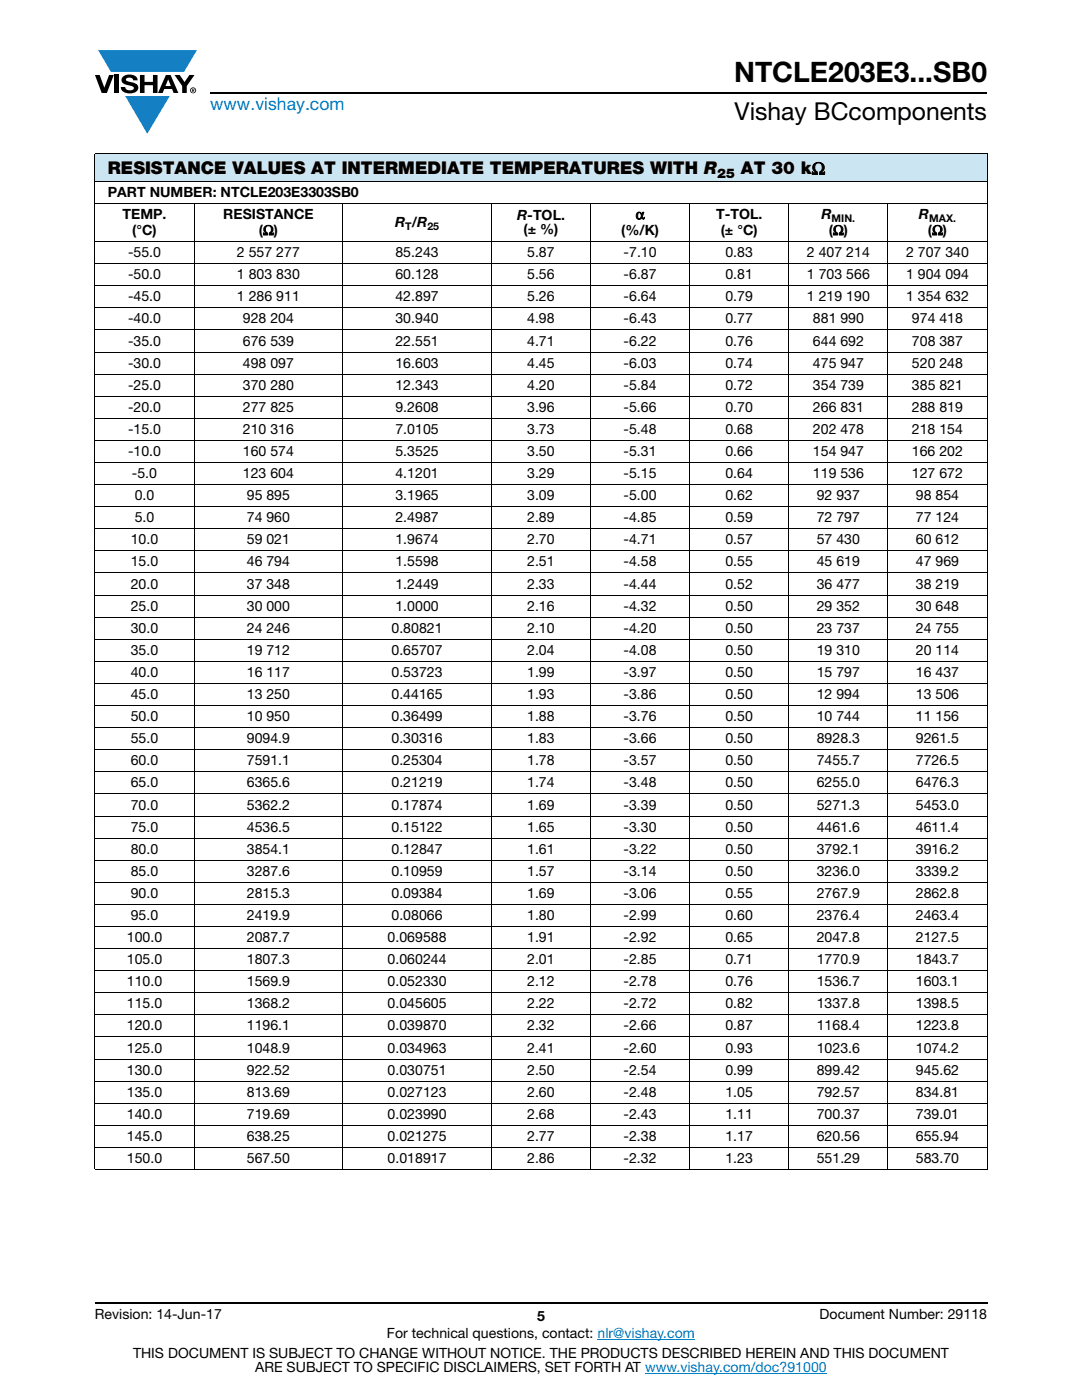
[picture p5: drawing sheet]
<svg xmlns="http://www.w3.org/2000/svg" width="216mm" height="279mm" viewBox="0 0 216 279" stroke-linecap="round" stroke-linejoin="round" font-family="sans-serif">
<defs><g id="words">
<text font-size="5.6" x="146.5" y="16.4">NTCLE203E3...SB0</text>
<text font-size="4.9" x="146.6" y="24">Vishay BCcomponents</text>
<text font-size="3.5" fill="#007ec4" x="42" y="21.9">www.vishay.com</text>
<g font-size="3.5">
<text x="21.5" y="34.8">RESISTANCE VALUES AT INTERMEDIATE TEMPERATURES WITH R</text>
<text x="147.8" y="34.8">AT 30 kΩ</text>
</g>
<g font-size="2.8">
<text x="21.5" y="39.3">PART NUMBER: NTCLE203E3303SB0</text>
<text x="24.4" y="43.7">TEMP.</text>
<text x="26.4" y="46.9">(°C)</text>
<text x="44.6" y="43.7">RESISTANCE</text>
<text x="51.6" y="46.9">(Ω)</text>
<text x="78.8" y="45.3">R /R</text>
<text x="103.2" y="43.9">R-TOL.</text>
<text x="104.5" y="46.7">(± %)</text>
<text x="124" y="46.9">(%/K)</text>
<text x="126.8" y="43.7">α</text>
<text x="142.9" y="43.7">T-TOL.</text>
<text x="143.8" y="46.9">(± °C)</text>
<text x="163.9" y="43.7">R</text>
<text x="165.4" y="46.9">(Ω)</text>
<text x="183.4" y="43.7">R</text>
<text x="185.1" y="46.9">(Ω)</text>
<text x="25.5" y="51.3">-55.0</text>
<text x="47.3" y="51.3">2 557 277</text>
<text x="78.9" y="51.3">85.243</text>
<text x="105.2" y="51.3">5.87</text>
<text x="124.4" y="51.3">-7.10</text>
<text x="144.8" y="51.3">0.83</text>
<text x="161" y="51.3">2 407 214</text>
<text x="180.8" y="51.3">2 707 340</text>
<text x="25.5" y="55.7">-50.0</text>
<text x="47.3" y="55.7">1 803 830</text>
<text x="78.9" y="55.7">60.128</text>
<text x="105.2" y="55.7">5.56</text>
<text x="124.4" y="55.7">-6.87</text>
<text x="144.8" y="55.7">0.81</text>
<text x="161" y="55.7">1 703 566</text>
<text x="180.8" y="55.7">1 904 094</text>
<text x="25.5" y="60.1">-45.0</text>
<text x="25.5" y="64.5">-40.0</text>
<text x="47.3" y="60.1">1 286 911</text>
<text x="48.5" y="64.5">928 204</text>
<text x="78.9" y="60.1">42.897</text>
<text x="78.9" y="64.5">30.940</text>
<text x="105.2" y="60.1">5.26</text>
<text x="105.2" y="64.5">4.98</text>
<text x="124.4" y="60.1">-6.64</text>
<text x="124.4" y="64.5">-6.43</text>
<text x="144.8" y="60.1">0.79</text>
<text x="144.8" y="64.5">0.77</text>
<text x="161" y="60.1">1 219 190</text>
<text x="162.2" y="64.5">881 990</text>
<text x="180.8" y="60.1">1 354 632</text>
<text x="182" y="64.5">974 418</text>
<text x="25.5" y="69">-35.0</text>
<text x="48.5" y="69">676 539</text>
<text x="78.9" y="69">22.551</text>
<text x="105.2" y="69">4.71</text>
<text x="124.4" y="69">-6.22</text>
<text x="144.8" y="69">0.76</text>
<text x="162.2" y="69">644 692</text>
<text x="182" y="69">708 387</text>
<text x="25.5" y="73.4">-30.0</text>
<text x="25.5" y="77.8">-25.0</text>
<text x="48.5" y="73.4">498 097</text>
<text x="48.5" y="77.8">370 280</text>
<text x="78.9" y="73.4">16.603</text>
<text x="78.9" y="77.8">12.343</text>
<text x="105.2" y="73.4">4.45</text>
<text x="105.2" y="77.8">4.20</text>
<text x="124.4" y="73.4">-6.03</text>
<text x="124.4" y="77.8">-5.84</text>
<text x="144.8" y="73.4">0.74</text>
<text x="144.8" y="77.8">0.72</text>
<text x="162.2" y="73.4">475 947</text>
<text x="162.2" y="77.8">354 739</text>
<text x="182" y="73.4">520 248</text>
<text x="182" y="77.8">385 821</text>
<text x="25.5" y="82.2">-20.0</text>
<text x="48.5" y="82.2">277 825</text>
<text x="78.9" y="82.2">9.2608</text>
<text x="105.2" y="82.2">3.96</text>
<text x="124.4" y="82.2">-5.66</text>
<text x="144.8" y="82.2">0.70</text>
<text x="162.2" y="82.2">266 831</text>
<text x="182" y="82.2">288 819</text>
<text x="25.5" y="86.6">-15.0</text>
<text x="48.5" y="86.6">210 316</text>
<text x="78.9" y="86.6">7.0105</text>
<text x="105.2" y="86.6">3.73</text>
<text x="124.4" y="86.6">-5.48</text>
<text x="144.8" y="86.6">0.68</text>
<text x="162.2" y="86.6">202 478</text>
<text x="182" y="86.6">218 154</text>
<text x="25.5" y="91">-10.0</text>
<text x="26.3" y="95.4">-5.0</text>
<text x="48.5" y="91">160 574</text>
<text x="48.5" y="95.4">123 604</text>
<text x="78.9" y="91">5.3525</text>
<text x="78.9" y="95.4">4.1201</text>
<text x="105.2" y="91">3.50</text>
<text x="105.2" y="95.4">3.29</text>
<text x="124.4" y="91">-5.31</text>
<text x="124.4" y="95.4">-5.15</text>
<text x="144.8" y="91">0.66</text>
<text x="144.8" y="95.4">0.64</text>
<text x="162.2" y="91">154 947</text>
<text x="162.2" y="95.4">119 536</text>
<text x="182" y="91">166 202</text>
<text x="182" y="95.4">127 672</text>
<text x="26.9" y="99.8">0.0</text>
<text x="49.3" y="99.8">95 895</text>
<text x="78.9" y="99.8">3.1965</text>
<text x="105.2" y="99.8">3.09</text>
<text x="124.4" y="99.8">-5.00</text>
<text x="144.8" y="99.8">0.62</text>
<text x="163" y="99.8">92 937</text>
<text x="182.8" y="99.8">98 854</text>
<text x="26.9" y="104.2">5.0</text>
<text x="49.3" y="104.2">74 960</text>
<text x="78.9" y="104.2">2.4987</text>
<text x="105.2" y="104.2">2.89</text>
<text x="124.4" y="104.2">-4.85</text>
<text x="144.8" y="104.2">0.59</text>
<text x="163" y="104.2">72 797</text>
<text x="182.8" y="104.2">77 124</text>
<text x="26.1" y="108.6">10.0</text>
<text x="26.1" y="113.1">15.0</text>
<text x="49.3" y="108.6">59 021</text>
<text x="49.3" y="113.1">46 794</text>
<text x="78.9" y="108.6">1.9674</text>
<text x="78.9" y="113.1">1.5598</text>
<text x="105.2" y="108.6">2.70</text>
<text x="105.2" y="113.1">2.51</text>
<text x="124.4" y="108.6">-4.71</text>
<text x="124.4" y="113.1">-4.58</text>
<text x="144.8" y="108.6">0.57</text>
<text x="144.8" y="113.1">0.55</text>
<text x="163" y="108.6">57 430</text>
<text x="163" y="113.1">45 619</text>
<text x="182.8" y="108.6">60 612</text>
<text x="182.8" y="113.1">47 969</text>
<text x="26.1" y="117.5">20.0</text>
<text x="49.3" y="117.5">37 348</text>
<text x="78.9" y="117.5">1.2449</text>
<text x="105.2" y="117.5">2.33</text>
<text x="124.4" y="117.5">-4.44</text>
<text x="144.8" y="117.5">0.52</text>
<text x="163" y="117.5">36 477</text>
<text x="182.8" y="117.5">38 219</text>
<text x="26.1" y="121.9">25.0</text>
<text x="49.3" y="121.9">30 000</text>
<text x="78.9" y="121.9">1.0000</text>
<text x="105.2" y="121.9">2.16</text>
<text x="124.4" y="121.9">-4.32</text>
<text x="144.8" y="121.9">0.50</text>
<text x="163" y="121.9">29 352</text>
<text x="182.8" y="121.9">30 648</text>
<text x="26.1" y="126.3">30.0</text>
<text x="26.1" y="130.7">35.0</text>
<text x="49.3" y="126.3">24 246</text>
<text x="49.3" y="130.7">19 712</text>
<text x="78.1" y="126.3">0.80821</text>
<text x="78.1" y="130.7">0.65707</text>
<text x="105.2" y="126.3">2.10</text>
<text x="105.2" y="130.7">2.04</text>
<text x="124.4" y="126.3">-4.20</text>
<text x="124.4" y="130.7">-4.08</text>
<text x="144.8" y="126.3">0.50</text>
<text x="144.8" y="130.7">0.50</text>
<text x="163" y="126.3">23 737</text>
<text x="163" y="130.7">19 310</text>
<text x="182.8" y="126.3">24 755</text>
<text x="182.8" y="130.7">20 114</text>
<text x="26.1" y="135.1">40.0</text>
<text x="49.3" y="135.1">16 117</text>
<text x="78.1" y="135.1">0.53723</text>
<text x="105.2" y="135.1">1.99</text>
<text x="124.4" y="135.1">-3.97</text>
<text x="144.8" y="135.1">0.50</text>
<text x="163" y="135.1">15 797</text>
<text x="182.8" y="135.1">16 437</text>
<text x="26.1" y="139.5">45.0</text>
<text x="26.1" y="143.9">50.0</text>
<text x="49.3" y="139.5">13 250</text>
<text x="49.3" y="143.9">10 950</text>
<text x="78.1" y="139.5">0.44165</text>
<text x="78.1" y="143.9">0.36499</text>
<text x="105.2" y="139.5">1.93</text>
<text x="105.2" y="143.9">1.88</text>
<text x="124.4" y="139.5">-3.86</text>
<text x="124.4" y="143.9">-3.76</text>
<text x="144.8" y="139.5">0.50</text>
<text x="144.8" y="143.9">0.50</text>
<text x="163" y="139.5">12 994</text>
<text x="163" y="143.9">10 744</text>
<text x="182.8" y="139.5">13 506</text>
<text x="182.8" y="143.9">11 156</text>
<text x="26.1" y="148.3">55.0</text>
<text x="49.3" y="148.3">9094.9</text>
<text x="78.1" y="148.3">0.30316</text>
<text x="105.2" y="148.3">1.83</text>
<text x="124.4" y="148.3">-3.66</text>
<text x="144.8" y="148.3">0.50</text>
<text x="163" y="148.3">8928.3</text>
<text x="182.8" y="148.3">9261.5</text>
<text x="26.1" y="152.7">60.0</text>
<text x="49.3" y="152.7">7591.1</text>
<text x="78.1" y="152.7">0.25304</text>
<text x="105.2" y="152.7">1.78</text>
<text x="124.4" y="152.7">-3.57</text>
<text x="144.8" y="152.7">0.50</text>
<text x="163" y="152.7">7455.7</text>
<text x="182.8" y="152.7">7726.5</text>
<text x="26.1" y="157.1">65.0</text>
<text x="26.1" y="161.6">70.0</text>
<text x="49.3" y="157.1">6365.6</text>
<text x="49.3" y="161.6">5362.2</text>
<text x="78.1" y="157.1">0.21219</text>
<text x="78.1" y="161.6">0.17874</text>
<text x="105.2" y="157.1">1.74</text>
<text x="105.2" y="161.6">1.69</text>
<text x="124.4" y="157.1">-3.48</text>
<text x="124.4" y="161.6">-3.39</text>
<text x="144.8" y="157.1">0.50</text>
<text x="144.8" y="161.6">0.50</text>
<text x="163" y="157.1">6255.0</text>
<text x="163" y="161.6">5271.3</text>
<text x="182.8" y="157.1">6476.3</text>
<text x="182.8" y="161.6">5453.0</text>
<text x="26.1" y="166">75.0</text>
<text x="49.3" y="166">4536.5</text>
<text x="78.1" y="166">0.15122</text>
<text x="105.2" y="166">1.65</text>
<text x="124.4" y="166">-3.30</text>
<text x="144.8" y="166">0.50</text>
<text x="163" y="166">4461.6</text>
<text x="182.8" y="166">4611.4</text>
<text x="26.1" y="170.4">80.0</text>
<text x="49.3" y="170.4">3854.1</text>
<text x="78.1" y="170.4">0.12847</text>
<text x="105.2" y="170.4">1.61</text>
<text x="124.4" y="170.4">-3.22</text>
<text x="144.8" y="170.4">0.50</text>
<text x="163" y="170.4">3792.1</text>
<text x="182.8" y="170.4">3916.2</text>
<text x="26.1" y="174.8">85.0</text>
<text x="26.1" y="179.2">90.0</text>
<text x="49.3" y="174.8">3287.6</text>
<text x="49.3" y="179.2">2815.3</text>
<text x="78.1" y="174.8">0.10959</text>
<text x="78.1" y="179.2">0.09384</text>
<text x="105.2" y="174.8">1.57</text>
<text x="105.2" y="179.2">1.69</text>
<text x="124.4" y="174.8">-3.14</text>
<text x="124.4" y="179.2">-3.06</text>
<text x="144.8" y="174.8">0.50</text>
<text x="144.8" y="179.2">0.55</text>
<text x="163" y="174.8">3236.0</text>
<text x="163" y="179.2">2767.9</text>
<text x="182.8" y="174.8">3339.2</text>
<text x="182.8" y="179.2">2862.8</text>
<text x="26.1" y="183.6">95.0</text>
<text x="49.3" y="183.6">2419.9</text>
<text x="78.1" y="183.6">0.08066</text>
<text x="105.2" y="183.6">1.80</text>
<text x="124.4" y="183.6">-2.99</text>
<text x="144.8" y="183.6">0.60</text>
<text x="163" y="183.6">2376.4</text>
<text x="182.8" y="183.6">2463.4</text>
<text x="25.3" y="188">100.0</text>
<text x="49.3" y="188">2087.7</text>
<text x="77.3" y="188">0.069588</text>
<text x="105.2" y="188">1.91</text>
<text x="124.4" y="188">-2.92</text>
<text x="144.8" y="188">0.65</text>
<text x="163" y="188">2047.8</text>
<text x="182.8" y="188">2127.5</text>
<text x="25.3" y="192.4">105.0</text>
<text x="25.3" y="196.8">110.0</text>
<text x="49.3" y="192.4">1807.3</text>
<text x="49.3" y="196.8">1569.9</text>
<text x="77.3" y="192.4">0.060244</text>
<text x="77.3" y="196.8">0.052330</text>
<text x="105.2" y="192.4">2.01</text>
<text x="105.2" y="196.8">2.12</text>
<text x="124.4" y="192.4">-2.85</text>
<text x="124.4" y="196.8">-2.78</text>
<text x="144.8" y="192.4">0.71</text>
<text x="144.8" y="196.8">0.76</text>
<text x="163" y="192.4">1770.9</text>
<text x="163" y="196.8">1536.7</text>
<text x="182.8" y="192.4">1843.7</text>
<text x="182.8" y="196.8">1603.1</text>
<text x="25.3" y="201.3">115.0</text>
<text x="49.3" y="201.3">1368.2</text>
<text x="77.3" y="201.3">0.045605</text>
<text x="105.2" y="201.3">2.22</text>
<text x="124.4" y="201.3">-2.72</text>
<text x="144.8" y="201.3">0.82</text>
<text x="163" y="201.3">1337.8</text>
<text x="182.8" y="201.3">1398.5</text>
<text x="25.3" y="205.7">120.0</text>
<text x="49.3" y="205.7">1196.1</text>
<text x="77.3" y="205.7">0.039870</text>
<text x="105.2" y="205.7">2.32</text>
<text x="124.4" y="205.7">-2.66</text>
<text x="144.8" y="205.7">0.87</text>
<text x="163" y="205.7">1168.4</text>
<text x="182.8" y="205.7">1223.8</text>
<text x="25.3" y="210.1">125.0</text>
<text x="25.3" y="214.5">130.0</text>
<text x="49.3" y="210.1">1048.9</text>
<text x="49.3" y="214.5">922.52</text>
<text x="77.3" y="210.1">0.034963</text>
<text x="77.3" y="214.5">0.030751</text>
<text x="105.2" y="210.1">2.41</text>
<text x="105.2" y="214.5">2.50</text>
<text x="124.4" y="210.1">-2.60</text>
<text x="124.4" y="214.5">-2.54</text>
<text x="144.8" y="210.1">0.93</text>
<text x="144.8" y="214.5">0.99</text>
<text x="163" y="210.1">1023.6</text>
<text x="163" y="214.5">899.42</text>
<text x="182.8" y="210.1">1074.2</text>
<text x="182.8" y="214.5">945.62</text>
<text x="25.3" y="218.9">135.0</text>
<text x="49.3" y="218.9">813.69</text>
<text x="77.3" y="218.9">0.027123</text>
<text x="105.2" y="218.9">2.60</text>
<text x="124.4" y="218.9">-2.48</text>
<text x="144.8" y="218.9">1.05</text>
<text x="163" y="218.9">792.57</text>
<text x="182.8" y="218.9">834.81</text>
<text x="25.3" y="223.3">140.0</text>
<text x="25.3" y="227.7">145.0</text>
<text x="49.3" y="223.3">719.69</text>
<text x="49.3" y="227.7">638.25</text>
<text x="77.3" y="223.3">0.023990</text>
<text x="77.3" y="227.7">0.021275</text>
<text x="105.2" y="223.3">2.68</text>
<text x="105.2" y="227.7">2.77</text>
<text x="124.4" y="223.3">-2.43</text>
<text x="124.4" y="227.7">-2.38</text>
<text x="144.8" y="223.3">1.11</text>
<text x="144.8" y="227.7">1.17</text>
<text x="163" y="223.3">700.37</text>
<text x="163" y="227.7">620.56</text>
<text x="182.8" y="223.3">739.01</text>
<text x="182.8" y="227.7">655.94</text>
<text x="25.3" y="232.1">150.0</text>
<text x="49.3" y="232.1">567.50</text>
<text x="77.3" y="232.1">0.018917</text>
<text x="105.2" y="232.1">2.86</text>
<text x="124.4" y="232.1">-2.32</text>
<text x="144.8" y="232.1">1.23</text>
<text x="163" y="232.1">551.29</text>
<text x="182.8" y="232.1">583.70</text>
<text x="18.9" y="263.3">Revision: 14-Jun-17</text>
<text x="107.2" y="263.6">5</text>
<text x="163.6" y="263.3">Document Number: 29118</text>
<text x="77.2" y="267.1">For technical questions, contact: nlr@vishay.com</text>
<text x="26.5" y="271">THIS DOCUMENT IS SUBJECT TO CHANGE WITHOUT NOTICE. THE PRODUCTS DESCRIBED HEREIN AND THIS DOCUMENT</text>
<text x="50.9" y="273.8">ARE SUBJECT TO SPECIFIC DISCLAIMERS, SET FORTH AT www.vishay.com/doc?91000</text>
</g>
<text font-size="2.6" x="143.1" y="35.5">25</text>
<g font-size="2.1">
<text x="80.9" y="45.8">T</text>
<text x="85.3" y="45.8">25</text>
<text x="165.9" y="44.2">MIN.</text>
<text x="185.4" y="44.2">MAX.</text>
</g>
</g></defs>
<g fill="#147fc3">
<path d="M19.6 10h19.7l-2.6 4.3h-1.1h-13.5z"/>
<path d="M25 19.2h8.9l-4.5 7.5z"/>
</g>
<g fill="#000">
<path d="M18.9 15h1l.9 2.5 1-2.5h.9l-1.4 3.6h-1zM22.9 15h.9v3.6h-.9zM24.6 15.3a2.1 2.1 0 0 1 2.8 .3l.1 .4h-.9a.79 .79 0 0 0-.7-.5 .79 .79 0 0 0-.8 .4l.3 .3 1 .2a1.08 1.08 0 0 1 1.2 1 1.08 1.08 0 0 1-1.1 1.2 1.73 1.73 0 0 1-2.4-1.2h.9a.96 .96 0 0 0 .8 .6 .96 .96 0 0 0 .9-.4 1.31 1.31 0 0 0-1.2-.6 1.03 1.03 0 0 1-1.1-.6 1.03 1.03 0 0 1 .2-1.1zM27.9 15h.9v1.3h1.7v-1.3h.9v3.6h-.9v-1.6h-1.7v1.6h-.9zM34.8 15h1.1l.9 1.4 1-1.4h1l-1.5 2.2v1.4h-.9v-1.4z"/>
<path d="M33.6 15.9l.5 1.3h-1.1zM33.1 15l-1.6 3.6h1l.3-.8h1.5l.3 .8h1l-1.6-3.6z"/>
<path d="M38.4 17.8h.2v.2h-.2zM38.3 17.7v.7h.1v-.3l.4 .3-.2-.3 .2-.2-.1-.2z"/>
<path d="M38.1 18a.46 .46 0 0 1 .9 0 .46 .46 0 0 1-.9 0zM37.9 18a.6 .6 0 0 0 1.2 0 .6 .6 0 0 0-1.2 0z"/>
</g>
<path d="M42 18.6h155M18.9 260h178.1" fill="none" stroke="#000" stroke-width=".36"/>
<path d="M119.2 267.3h19.5M128.7 274h36.3" fill="none" stroke="#007ec4" stroke-width=".2"/>
<path d="M18.9 30.7h178.1v5.5h-178.1z" fill="#cce5f3"/>
<g fill="#fff">
<path d="M38.7 48.2h29.7v4.4h-29.7z"/>
<path d="M38.7 52.6h29.7v4.4h-29.7z"/>
<path d="M38.7 57h29.7v4.4h-29.7z"/>
<path d="M38.7 61.4h29.7v4.4h-29.7z"/>
<path d="M38.7 65.8h29.7v4.5h-29.7z"/>
<path d="M38.7 70.3h29.7v4.4h-29.7z"/>
<path d="M38.7 74.7h29.7v4.4h-29.7z"/>
<path d="M38.7 79.1h29.7v4.4h-29.7z"/>
<path d="M38.7 83.5h29.7v4.4h-29.7z"/>
<path d="M38.7 87.9h29.7v4.4h-29.7z"/>
<path d="M38.7 92.3h29.7v4.4h-29.7z"/>
<path d="M38.7 96.7h29.7v4.4h-29.7z"/>
<path d="M38.7 101.1h29.7v4.4h-29.7z"/>
<path d="M38.7 105.5h29.7v4.4h-29.7z"/>
<path d="M38.7 109.9h29.7v4.4h-29.7z"/>
<path d="M38.7 114.3h29.7v4.4h-29.7z"/>
<path d="M38.7 118.7h29.7v4.5h-29.7z"/>
<path d="M38.7 123.2h29.7v4.4h-29.7z"/>
<path d="M38.7 127.6h29.7v4.4h-29.7z"/>
<path d="M38.7 132h29.7v4.4h-29.7z"/>
<path d="M38.7 136.4h29.7v4.4h-29.7z"/>
<path d="M38.7 140.8h29.7v4.4h-29.7z"/>
<path d="M38.7 145.2h29.7v4.4h-29.7z"/>
<path d="M38.7 149.6h29.7v4.4h-29.7z"/>
<path d="M38.7 154h29.7v4.5h-29.7z"/>
<path d="M38.7 158.5h29.7v4.4h-29.7z"/>
<path d="M38.7 162.9h29.7v4.4h-29.7z"/>
<path d="M38.7 167.3h29.7v4.4h-29.7z"/>
<path d="M38.7 171.7h29.7v4.4h-29.7z"/>
<path d="M38.7 176.1h29.7v4.4h-29.7z"/>
<path d="M38.7 180.5h29.7v4.4h-29.7z"/>
<path d="M38.7 184.9h29.7v4.4h-29.7z"/>
<path d="M38.7 189.3h29.7v4.4h-29.7z"/>
<path d="M38.7 193.7h29.7v4.4h-29.7z"/>
<path d="M38.7 198.1h29.7v4.4h-29.7z"/>
<path d="M38.7 202.5h29.7v4.4h-29.7z"/>
<path d="M38.7 206.9h29.7v4.5h-29.7z"/>
<path d="M38.7 211.4h29.7v4.4h-29.7z"/>
<path d="M38.7 215.8h29.7v4.4h-29.7z"/>
<path d="M38.7 220.2h29.7v4.4h-29.7z"/>
<path d="M38.7 224.6h29.7v4.4h-29.7z"/>
<path d="M38.7 229h29.7v4.4h-29.7z"/>
</g>
<g fill="none" stroke="#000" stroke-width=".2">
<path d="M18.9 30.7h178.1M18.9 36.2h178.1M18.9 30.8v202.5M197 30.8v202.5M18.9 40.6h178.1M18.9 48.2h178.1M18.9 52.6h178.1M18.9 57h178.1M38.7 40.5v193M68.4 40.5v193M98.1 40.5v193M117.8 40.5v193"/>
<path d="M137.6 40.5v193M157.4 40.5v193M177.2 40.5v193M18.9 61.4h178.1M18.9 65.8h178.1M18.9 70.3h178.1M18.9 74.7h178.1M18.9 79.1h178.1M18.9 83.5h178.1M18.9 87.9h178.1M18.9 92.3h178.1M18.9 96.7h178.1"/>
<path d="M18.9 101.1h178.1M18.9 105.5h178.1M18.9 109.9h178.1M18.9 114.3h178.1M18.9 118.7h178.1M18.9 123.2h178.1M18.9 127.6h178.1M18.9 132h178.1M18.9 136.4h178.1M18.9 140.8h178.1M18.9 145.2h178.1M18.9 149.6h178.1"/>
<path d="M18.9 154h178.1M18.9 158.5h178.1M18.9 162.9h178.1M18.9 167.3h178.1M18.9 171.7h178.1M18.9 176.1h178.1M18.9 180.5h178.1M18.9 184.9h178.1M18.9 189.3h178.1M18.9 193.7h178.1M18.9 198.1h178.1M18.9 202.5h178.1"/>
<path d="M18.9 206.9h178.1M18.9 211.4h178.1M18.9 215.8h178.1M18.9 220.2h178.1M18.9 224.6h178.1M18.9 229h178.1M18.9 233.4h178.1"/>
</g>
<use href="#words"/>
</svg>
